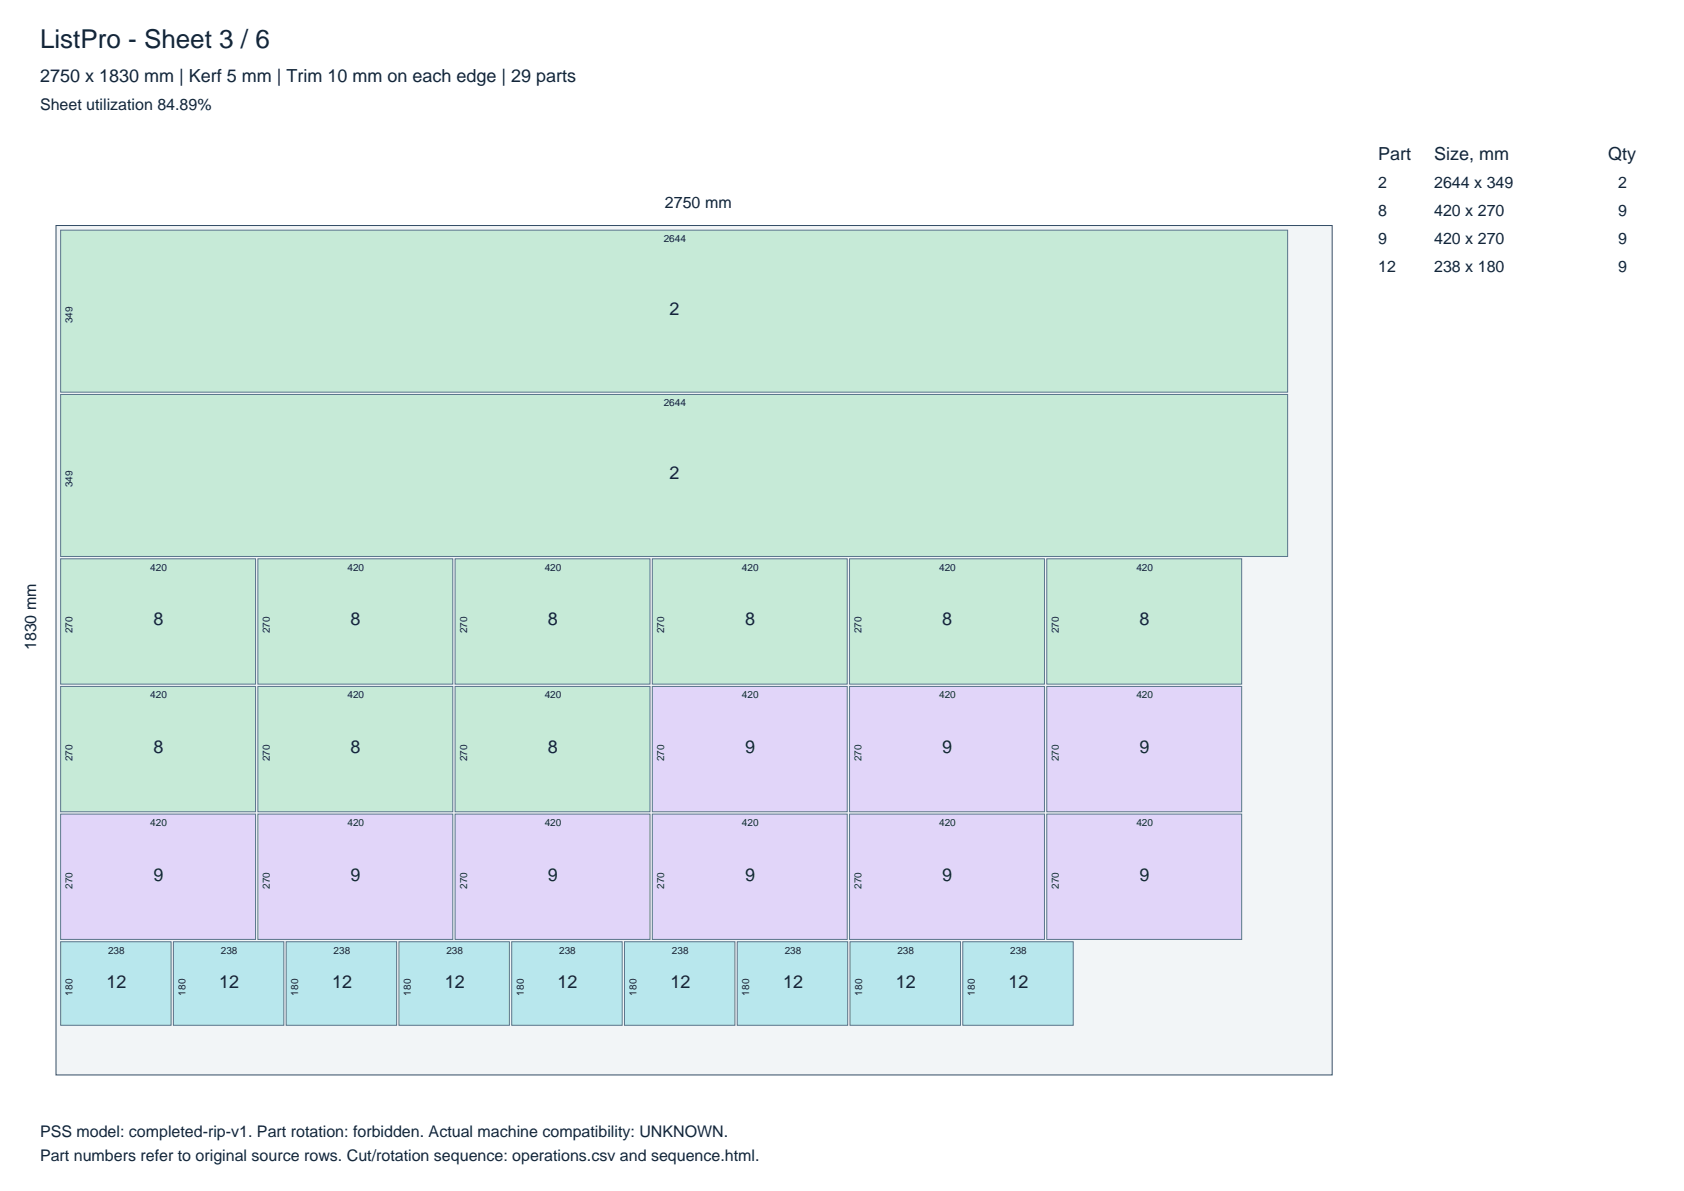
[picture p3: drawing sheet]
<svg xmlns="http://www.w3.org/2000/svg" width="297mm" height="210mm" viewBox="0 0 297 210" stroke-linecap="round" stroke-linejoin="round" font-family="sans-serif">
<defs><g id="words">
<text font-size="4.6" fill="#142638" x="7.1" y="8.5">ListPro - Sheet 3 / 6</text>
<g font-size="3.2" fill="#142638">
<text x="7.1" y="14.5">2750 x 1830 mm | Kerf 5 mm | Trim 10 mm on each edge | 29 parts</text>
<text x="243.1" y="28.2">Part</text>
<text x="252.9" y="28.2">Size, mm</text>
<text x="283.6" y="28.2">Qty</text>
<text x="118.1" y="55.6">2</text>
<text x="118.1" y="84.5">2</text>
<text x="27.1" y="110.3">8</text>
<text x="61.8" y="110.3">8</text>
<text x="96.6" y="110.3">8</text>
<text x="131.4" y="110.3">8</text>
<text x="166.2" y="110.3">8</text>
<text x="201" y="110.3">8</text>
<text x="27.1" y="132.8">8</text>
<text x="61.8" y="132.8">8</text>
<text x="96.6" y="132.8">8</text>
<text x="131.4" y="132.8">9</text>
<text x="166.2" y="132.8">9</text>
<text x="201" y="132.8">9</text>
<text x="27.1" y="155.3">9</text>
<text x="61.8" y="155.3">9</text>
<text x="96.6" y="155.3">9</text>
<text x="131.4" y="155.3">9</text>
<text x="166.2" y="155.3">9</text>
<text x="201" y="155.3">9</text>
<text x="18.8" y="174.1">12</text>
<text x="38.7" y="174.1">12</text>
<text x="58.6" y="174.1">12</text>
<text x="78.4" y="174.1">12</text>
<text x="98.3" y="174.1">12</text>
<text x="118.2" y="174.1">12</text>
<text x="138.1" y="174.1">12</text>
<text x="158" y="174.1">12</text>
<text x="177.9" y="174.1">12</text>
</g>
<g font-size="2.8" fill="#142638">
<text x="7.1" y="19.4">Sheet utilization 84.89%</text>
<text x="243.1" y="33.2">2</text>
<text x="252.9" y="33.2">2644 x 349</text>
<text x="285.4" y="33.2">2</text>
<text x="117.3" y="36.6">2750 mm</text>
<text x="243.1" y="38.1">8</text>
<text x="252.9" y="38.1">420 x 270</text>
<text x="285.4" y="38.1">9</text>
<text x="243.1" y="43">9</text>
<text x="243.1" y="48">12</text>
<text x="252.9" y="43">420 x 270</text>
<text x="252.9" y="48">238 x 180</text>
<text x="285.4" y="43">9</text>
<text x="285.4" y="48">9</text>
<text x="6.3" y="114.7" transform="rotate(-90 6.3 114.7)">1830 mm</text>
<text x="7.1" y="200.5">PSS model: completed-rip-v1. Part rotation: forbidden. Actual machine compatibility: UNKNOWN.</text>
<text x="7.1" y="204.7">Part numbers refer to original source rows. Cut/rotation sequence: operations.csv and sequence.html.</text>
</g>
<g font-size="1.8" fill="#142638">
<text x="117.1" y="42.7">2644</text>
<text x="12.8" y="57" transform="rotate(-90 12.8 57)">349</text>
<text x="117.1" y="71.7">2644</text>
<text x="12.8" y="86" transform="rotate(-90 12.8 86)">349</text>
<text x="26.5" y="100.6">420</text>
<text x="61.3" y="100.6">420</text>
<text x="96.1" y="100.6">420</text>
<text x="130.9" y="100.6">420</text>
<text x="165.6" y="100.6">420</text>
<text x="200.4" y="100.6">420</text>
<text x="12.8" y="111.7" transform="rotate(-90 12.8 111.7)">270</text>
<text x="47.6" y="111.7" transform="rotate(-90 47.6 111.7)">270</text>
<text x="82.4" y="111.7" transform="rotate(-90 82.4 111.7)">270</text>
<text x="117.2" y="111.7" transform="rotate(-90 117.2 111.7)">270</text>
<text x="151.9" y="111.7" transform="rotate(-90 151.9 111.7)">270</text>
<text x="186.7" y="111.7" transform="rotate(-90 186.7 111.7)">270</text>
<text x="26.5" y="123.2">420</text>
<text x="61.3" y="123.2">420</text>
<text x="96.1" y="123.2">420</text>
<text x="130.9" y="123.2">420</text>
<text x="165.6" y="123.2">420</text>
<text x="200.4" y="123.2">420</text>
<text x="12.8" y="134.2" transform="rotate(-90 12.8 134.2)">270</text>
<text x="47.6" y="134.2" transform="rotate(-90 47.6 134.2)">270</text>
<text x="82.4" y="134.2" transform="rotate(-90 82.4 134.2)">270</text>
<text x="117.2" y="134.2" transform="rotate(-90 117.2 134.2)">270</text>
<text x="151.9" y="134.2" transform="rotate(-90 151.9 134.2)">270</text>
<text x="186.7" y="134.2" transform="rotate(-90 186.7 134.2)">270</text>
<text x="26.5" y="145.7">420</text>
<text x="61.3" y="145.7">420</text>
<text x="96.1" y="145.7">420</text>
<text x="130.9" y="145.7">420</text>
<text x="165.6" y="145.7">420</text>
<text x="200.4" y="145.7">420</text>
<text x="12.8" y="156.7" transform="rotate(-90 12.8 156.7)">270</text>
<text x="47.6" y="156.7" transform="rotate(-90 47.6 156.7)">270</text>
<text x="82.4" y="156.7" transform="rotate(-90 82.4 156.7)">270</text>
<text x="117.2" y="156.7" transform="rotate(-90 117.2 156.7)">270</text>
<text x="151.9" y="156.7" transform="rotate(-90 151.9 156.7)">270</text>
<text x="186.7" y="156.7" transform="rotate(-90 186.7 156.7)">270</text>
<text x="19.1" y="168.2">238</text>
<text x="38.9" y="168.2">238</text>
<text x="58.8" y="168.2">238</text>
<text x="78.7" y="168.2">238</text>
<text x="98.6" y="168.2">238</text>
<text x="118.5" y="168.2">238</text>
<text x="138.4" y="168.2">238</text>
<text x="158.3" y="168.2">238</text>
<text x="178.2" y="168.2">238</text>
<text x="12.8" y="175.5" transform="rotate(-90 12.8 175.5)">180</text>
<text x="32.7" y="175.5" transform="rotate(-90 32.7 175.5)">180</text>
<text x="52.6" y="175.5" transform="rotate(-90 52.6 175.5)">180</text>
<text x="72.5" y="175.5" transform="rotate(-90 72.5 175.5)">180</text>
<text x="92.4" y="175.5" transform="rotate(-90 92.4 175.5)">180</text>
<text x="112.3" y="175.5" transform="rotate(-90 112.3 175.5)">180</text>
<text x="132.1" y="175.5" transform="rotate(-90 132.1 175.5)">180</text>
<text x="152" y="175.5" transform="rotate(-90 152 175.5)">180</text>
<text x="171.9" y="175.5" transform="rotate(-90 171.9 175.5)">180</text>
</g>
</g></defs>
<path d="M9.9 39.8h225v149.7h-225z" fill="#f2f5f7" stroke="#334d66" stroke-width=".18"/>
<g fill="#c6ead7" stroke="#59758c" stroke-width=".18">
<path d="M10.7 40.6h216.4v28.5h-216.4z"/>
<path d="M10.7 69.6h216.4v28.5h-216.4z"/>
<path d="M10.7 98.5h34.4v22.1h-34.4z"/>
<path d="M45.5 98.5h34.4v22.1h-34.4z"/>
<path d="M80.3 98.5h34.3v22.1h-34.3z"/>
<path d="M115 98.5h34.4v22.1h-34.4z"/>
<path d="M149.8 98.5h34.4v22.1h-34.4z"/>
<path d="M184.6 98.5h34.4v22.1h-34.4z"/>
<path d="M10.7 121h34.4v22.1h-34.4z"/>
<path d="M45.5 121h34.4v22.1h-34.4z"/>
<path d="M80.3 121h34.3v22.1h-34.3z"/>
</g>
<g fill="#e1d5f9" stroke="#59758c" stroke-width=".18">
<path d="M115 121h34.4v22.1h-34.4z"/>
<path d="M149.8 121h34.4v22.1h-34.4z"/>
<path d="M184.6 121h34.4v22.1h-34.4z"/>
<path d="M10.7 143.5h34.4v22.1h-34.4z"/>
<path d="M45.5 143.5h34.4v22.1h-34.4z"/>
<path d="M80.3 143.5h34.3v22.1h-34.3z"/>
<path d="M115 143.5h34.4v22.1h-34.4z"/>
<path d="M149.8 143.5h34.4v22.1h-34.4z"/>
<path d="M184.6 143.5h34.4v22.1h-34.4z"/>
</g>
<g fill="#b8e7ed" stroke="#59758c" stroke-width=".18">
<path d="M10.7 166.1h19.5v14.7h-19.5z"/>
<path d="M30.6 166.1h19.5v14.7h-19.5z"/>
<path d="M50.5 166.1h19.5v14.7h-19.5z"/>
<path d="M70.4 166.1h19.4v14.7h-19.4z"/>
<path d="M90.2 166.1h19.5v14.7h-19.5z"/>
<path d="M110.1 166.1h19.5v14.7h-19.5z"/>
<path d="M130 166.1h19.5v14.7h-19.5z"/>
<path d="M149.9 166.1h19.5v14.7h-19.5z"/>
<path d="M169.8 166.1h19.5v14.7h-19.5z"/>
</g>
<use href="#words"/>
</svg>
